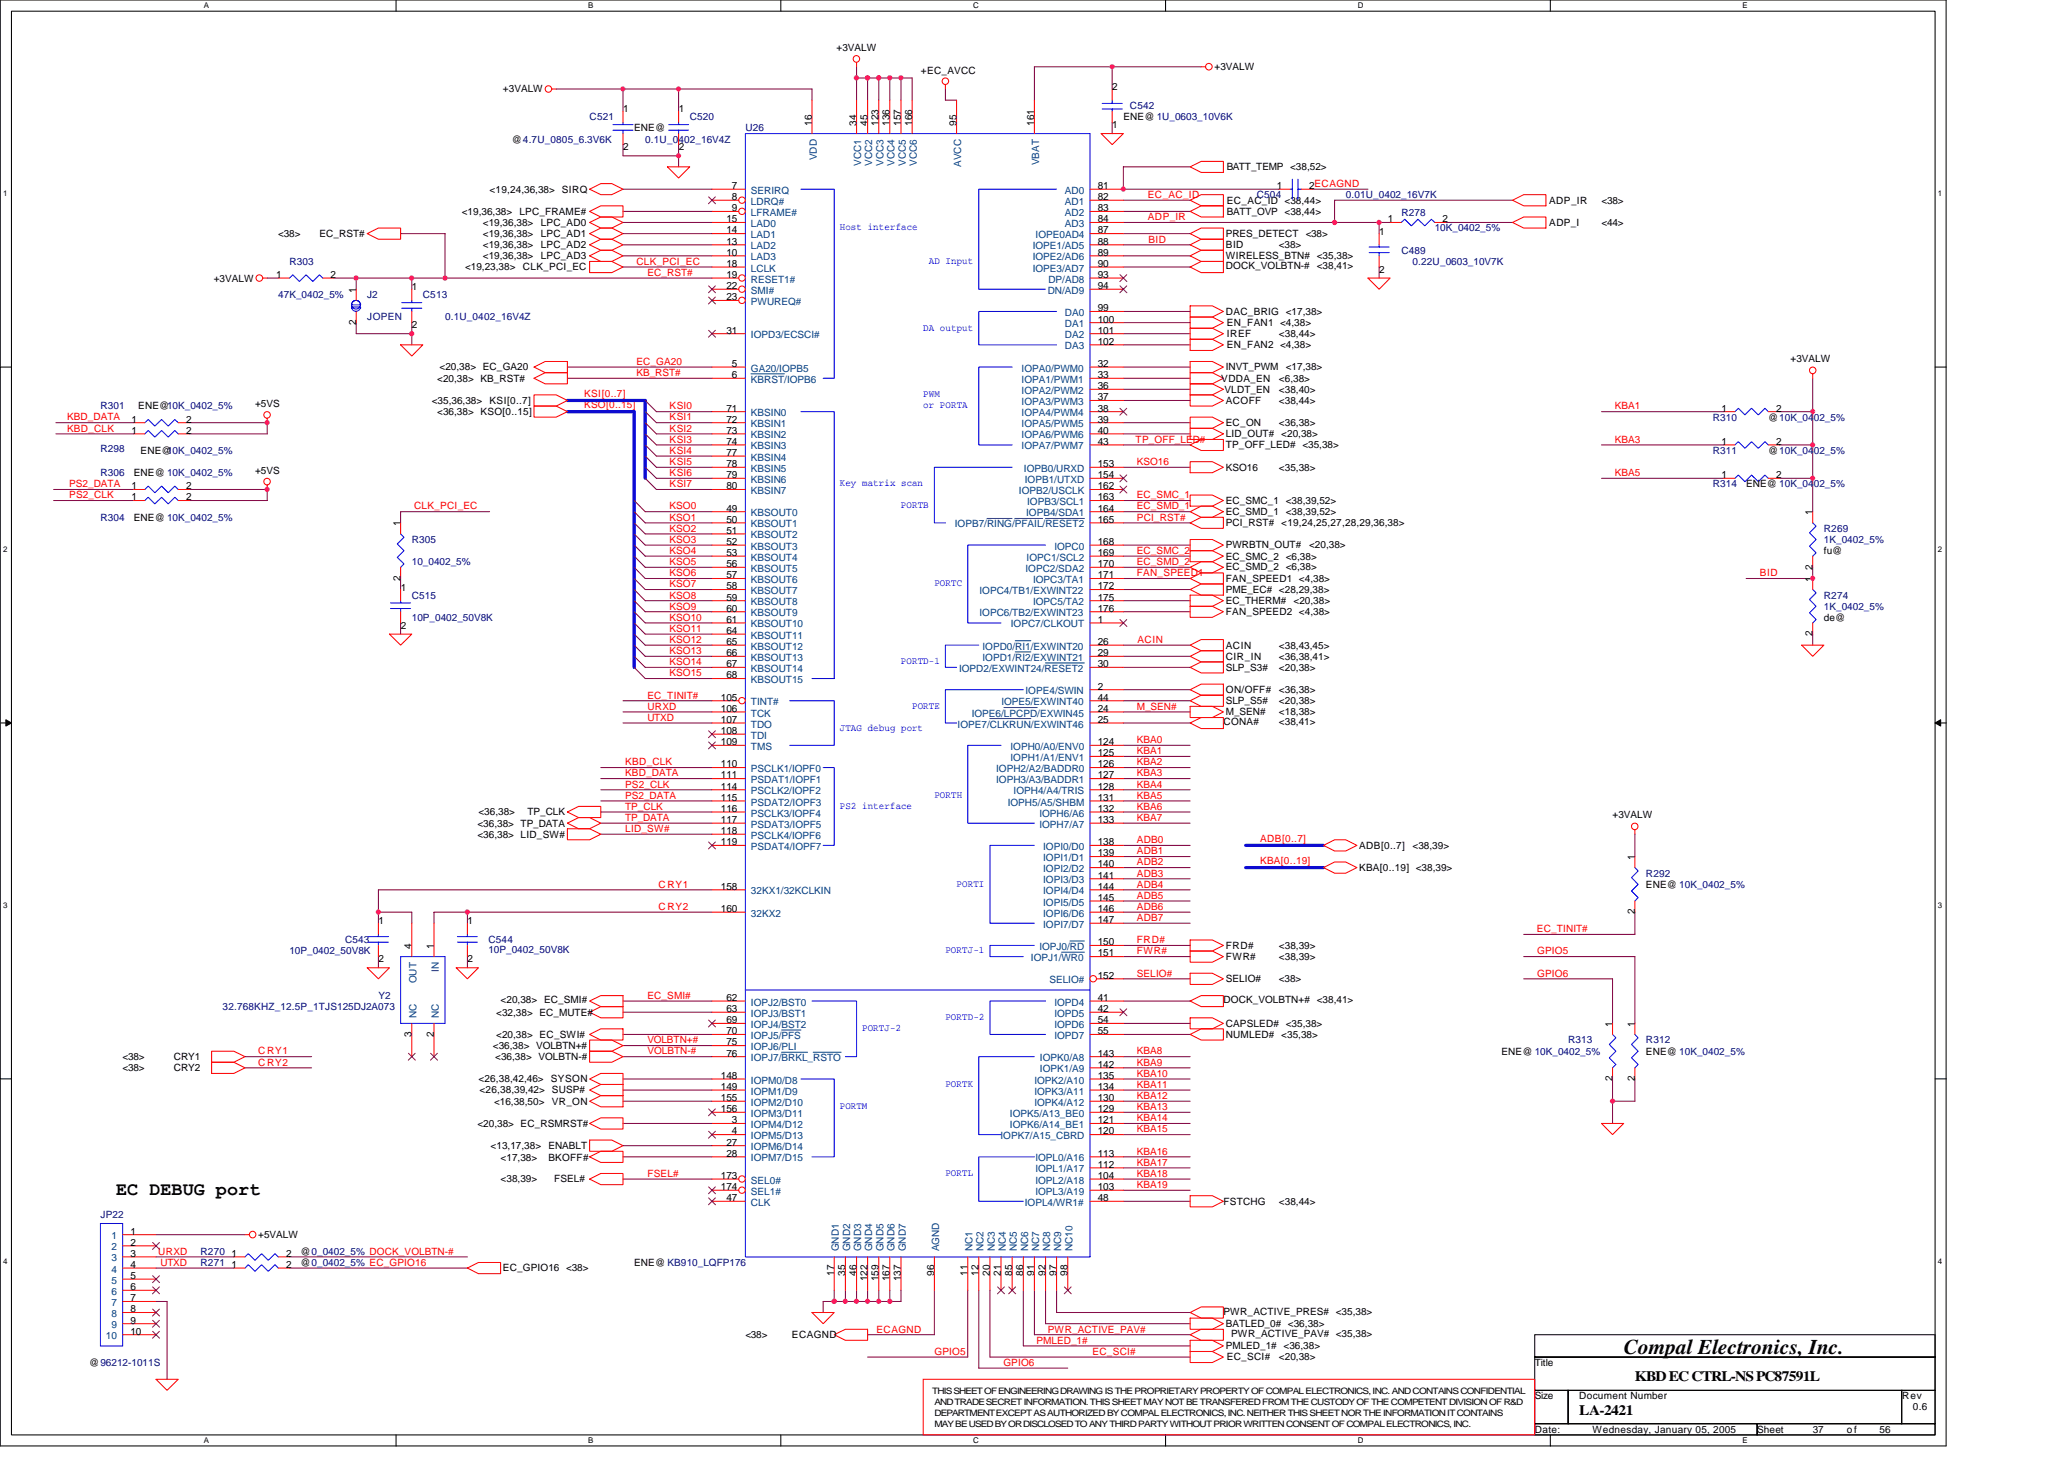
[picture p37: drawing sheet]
<svg xmlns="http://www.w3.org/2000/svg" width="297mm" height="210mm" viewBox="0 0 297 210" stroke-linecap="round" stroke-linejoin="round" font-family="sans-serif">
<defs><g id="words">
<text font-size="3" x="233.7" y="194.8">Compal Electronics, Inc.</text>
<text font-size="2.7" x="16.7" y="171.9">EC DEBUG port</text>
<g font-size="2.1">
<text x="227.3" y="203.5">LA-2421</text>
<text x="235.3" y="198.7">KBD EC CTRL-NS PC87591L</text>
</g>
<g font-size="1.4">
<text x="120.4" y="7.4">+3VALW</text>
<text x="132.5" y="10.6">+EC_AVCC</text>
<text x="174.8" y="10.1">+3VALW</text>
<text x="72.4" y="13.3">+3VALW</text>
<text x="89.7" y="16.2">1</text>
<text x="97.7" y="16.2">1</text>
<text x="160.1" y="13">2</text>
<text x="161.7" y="17.3">ENE@ 1U_0603_10V6K</text>
<text x="73.7" y="20.5">@4.7U_0805_6.3V6K</text>
<text x="89.7" y="21.6">2</text>
<text x="91.3" y="18.9">ENE@</text>
<text x="97.7" y="21.6">2</text>
<text x="116.8" y="18.1" transform="rotate(-90 116.8 18.1)">16</text>
<text x="123.3" y="18.1" transform="rotate(-90 123.3 18.1)">34</text>
<text x="124.8" y="18.1" transform="rotate(-90 124.8 18.1)">45</text>
<text x="126.4" y="18.1" transform="rotate(-90 126.4 18.1)">123</text>
<text x="128" y="18.1" transform="rotate(-90 128 18.1)">136</text>
<text x="129.6" y="18.1" transform="rotate(-90 129.6 18.1)">157</text>
<text x="131.3" y="18.1" transform="rotate(-90 131.3 18.1)">166</text>
<text x="137.6" y="18.1" transform="rotate(-90 137.6 18.1)">95</text>
<text x="148.8" y="18.1" transform="rotate(-90 148.8 18.1)">161</text>
<text x="160.1" y="18.4">1</text>
<text x="70.5" y="27.7">&lt;19,24,36,38&gt; SIRQ</text>
<text x="105.3" y="27.2">7</text>
<text x="105.3" y="28.8">8</text>
<text x="158" y="27.2">81</text>
<text x="158" y="28.8">82</text>
<text x="176.5" y="29.3">EC_AC_ID &lt;38,44&gt;</text>
<text x="176.5" y="24.5">BATT_TEMP &lt;38,52&gt;</text>
<text x="183.7" y="27.2">1</text>
<text x="188.4" y="27.2">2ECAGND</text>
<text x="222.9" y="29.3">ADP_IR</text>
<text x="230.5" y="29.3">&lt;38&gt;</text>
<text x="40" y="34.1">&lt;38&gt;</text>
<text x="46" y="34.1">EC_RST#</text>
<text x="66.5" y="30.9">&lt;19,36,38&gt;</text>
<text x="69.5" y="34.1">&lt;19,36,38&gt;</text>
<text x="69.5" y="35.7">&lt;19,36,38&gt;</text>
<text x="69.5" y="32.5">&lt;19,36,38&gt;</text>
<text x="74.8" y="30.9">LPC_FRAME#</text>
<text x="77.8" y="34.1">LPC_AD1</text>
<text x="77.8" y="35.7">LPC_AD2</text>
<text x="77.8" y="32.5">LPC_AD0</text>
<text x="104.5" y="32">15</text>
<text x="104.5" y="33.6">14</text>
<text x="104.5" y="35.2">13</text>
<text x="105.3" y="30.4">9</text>
<text x="158" y="35.2">88</text>
<text x="158" y="30.4">83</text>
<text x="158" y="32">84</text>
<text x="158" y="33.6">87</text>
<text x="176.4" y="35.7">BID</text>
<text x="176.4" y="34.1">PRES_DETECT</text>
<text x="176.5" y="30.9">BATT_OVP &lt;38,44&gt;</text>
<text x="184.1" y="35.7">&lt;38&gt;</text>
<text x="187.9" y="34.1">&lt;38&gt;</text>
<text x="198.5" y="33.8">1</text>
<text x="199.7" y="32">1</text>
<text x="207.6" y="32">2</text>
<text x="222.9" y="32.5">ADP_I</text>
<text x="230.5" y="32.5">&lt;44&gt;</text>
<text x="30.8" y="40.5">+3VALW</text>
<text x="39.7" y="40">1</text>
<text x="47.6" y="40">2</text>
<text x="59.3" y="41.8">1</text>
<text x="66.9" y="38.9">&lt;19,23,38&gt;</text>
<text x="69.5" y="37.3">&lt;19,36,38&gt;</text>
<text x="75.3" y="38.9">CLK_PCI_EC</text>
<text x="77.8" y="37.3">LPC_AD3</text>
<text x="104.5" y="36.8">10</text>
<text x="104.5" y="40">19</text>
<text x="104.5" y="38.4">18</text>
<text x="104.5" y="41.6">22</text>
<text x="158" y="36.8">89</text>
<text x="158" y="38.4">90</text>
<text x="158" y="40">93</text>
<text x="158" y="41.6">94</text>
<text x="176.4" y="37.3">WIRELESS_BTN# &lt;35,38&gt;</text>
<text x="176.4" y="38.7">DOCK_VOLBTN-# &lt;38,41&gt;</text>
<text x="198.5" y="39.2">2</text>
<text x="51.2" y="46.7" transform="rotate(-90 51.2 46.7)">2</text>
<text x="51.2" y="42.1" transform="rotate(-90 51.2 42.1)">1</text>
<text x="59.3" y="47.2">2</text>
<text x="104.5" y="48">31</text>
<text x="104.5" y="43.2">23</text>
<text x="158" y="44.8">99</text>
<text x="158" y="46.4">100</text>
<text x="158" y="48">101</text>
<text x="176.4" y="45.3">DAC_BRIG &lt;17,38&gt;</text>
<text x="176.6" y="46.9">EN_FAN1 &lt;4,38&gt;</text>
<text x="63.3" y="53.3">&lt;20,38&gt; EC_GA20</text>
<text x="105.3" y="52.8">5</text>
<text x="158" y="49.6">102</text>
<text x="158" y="52.8">32</text>
<text x="176.4" y="53.3">INVT_PWM</text>
<text x="176.5" y="48.5">IREF</text>
<text x="176.6" y="50.1">EN_FAN2 &lt;4,38&gt;</text>
<text x="184.1" y="48.5">&lt;38,44&gt;</text>
<text x="185" y="53.3">&lt;17,38&gt;</text>
<text x="257.7" y="52">+3VALW</text>
<text x="19.9" y="58.9">ENE@10K_0402_5%</text>
<text x="36.7" y="58.6">+5VS</text>
<text x="62.1" y="58.1">&lt;35,36,38&gt;</text>
<text x="62.9" y="59.7">&lt;36,38&gt; KSO[0..15]</text>
<text x="62.9" y="54.9">&lt;20,38&gt; KB_RST#</text>
<text x="70.5" y="58.1">KSI[0..7]</text>
<text x="104.5" y="59.2">71</text>
<text x="105.3" y="54.4">6</text>
<text x="158" y="54.4">33</text>
<text x="158" y="56">36</text>
<text x="158" y="57.6">37</text>
<text x="158" y="59.2">38</text>
<text x="175.7" y="54.9">VDDA_EN</text>
<text x="176.2" y="56.5">VLDT_EN</text>
<text x="176.4" y="58.1">ACOFF</text>
<text x="184.1" y="54.9">&lt;6,38&gt;</text>
<text x="184.1" y="56.5">&lt;38,40&gt;</text>
<text x="184.1" y="58.1">&lt;38,44&gt;</text>
<text x="247.8" y="59.2">1</text>
<text x="255.6" y="59.2">2</text>
<text x="18.9" y="60.8">1</text>
<text x="18.9" y="62.4">1</text>
<text x="20.2" y="65.3">ENE@</text>
<text x="26.8" y="60.8">2</text>
<text x="26.8" y="62.4">2</text>
<text x="104.5" y="60.8">72</text>
<text x="104.5" y="62.4">73</text>
<text x="104.5" y="64">74</text>
<text x="104.5" y="65.6">77</text>
<text x="158" y="60.8">39</text>
<text x="158" y="62.4">40</text>
<text x="158" y="64">43</text>
<text x="176.4" y="64.5">TP_OFF_LED# &lt;35,38&gt;</text>
<text x="176.4" y="61.3">EC_ON</text>
<text x="176.4" y="62.9">LID_OUT#</text>
<text x="184.1" y="61.3">&lt;36,38&gt;</text>
<text x="184.4" y="62.9">&lt;20,38&gt;</text>
<text x="247.8" y="64">1</text>
<text x="254.5" y="60.5">@10K_0402_5%</text>
<text x="254.5" y="65.3">@10K_0402_5%</text>
<text x="255.6" y="64">2</text>
<text x="18.9" y="72">1</text>
<text x="18.9" y="70.4">1</text>
<text x="19.3" y="68.5">ENE@ 10K_0402_5%</text>
<text x="26.8" y="72">2</text>
<text x="26.8" y="70.4">2</text>
<text x="36.7" y="68.2">+5VS</text>
<text x="104.5" y="67.2">78</text>
<text x="104.5" y="68.8">79</text>
<text x="104.5" y="70.4">80</text>
<text x="158" y="68.8">154</text>
<text x="158" y="67.2">153</text>
<text x="158" y="72">163</text>
<text x="158" y="70.4">162</text>
<text x="176.4" y="67.7">KSO16</text>
<text x="184.1" y="67.7">&lt;35,38&gt;</text>
<text x="247.8" y="68.8">1</text>
<text x="251.3" y="70.1">ENE@ 10K_0402_5%</text>
<text x="255.6" y="68.8">2</text>
<text x="19.3" y="74.9">ENE@ 10K_0402_5%</text>
<text x="57.6" y="75.7" transform="rotate(-90 57.6 75.7)">1</text>
<text x="104.5" y="73.6">49</text>
<text x="104.5" y="75.2">50</text>
<text x="104.5" y="76.8">51</text>
<text x="158" y="75.2">165</text>
<text x="158" y="73.6">164</text>
<text x="176.4" y="72.5">EC_SMC_1 &lt;38,39,52&gt;</text>
<text x="176.4" y="74.1">EC_SMD_1 &lt;38,39,52&gt;</text>
<text x="176.4" y="75.7">PCI_RST#</text>
<text x="184.4" y="75.7">&lt;19,24,25,27,28,29,36,38&gt;</text>
<text x="260.9" y="74.1" transform="rotate(-90 260.9 74.1)">1</text>
<text x="57.6" y="83.5" transform="rotate(-90 57.6 83.5)">2</text>
<text x="104.5" y="78.4">52</text>
<text x="104.5" y="80">53</text>
<text x="104.5" y="81.6">56</text>
<text x="104.5" y="83.2">57</text>
<text x="158" y="78.4">168</text>
<text x="158" y="80">169</text>
<text x="158" y="81.6">170</text>
<text x="158" y="83.2">171</text>
<text x="176.4" y="78.9">PWRBTN_OUT#</text>
<text x="176.4" y="83.7">FAN_SPEED1 &lt;4,38&gt;</text>
<text x="176.4" y="82">EC_SMD_2 &lt;6,38&gt;</text>
<text x="176.4" y="80.5">EC_SMC_2 &lt;6,38&gt;</text>
<text x="188.4" y="78.9">&lt;20,38&gt;</text>
<text x="260.9" y="83.7" transform="rotate(-90 260.9 83.7)">1</text>
<text x="260.9" y="81.9" transform="rotate(-90 260.9 81.9)">2</text>
<text x="262.5" y="79.7">fu@</text>
<text x="57.7" y="85">1</text>
<text x="104.5" y="84.8">58</text>
<text x="104.5" y="86.4">59</text>
<text x="104.5" y="88">60</text>
<text x="104.5" y="89.6">61</text>
<text x="158" y="86.4">175</text>
<text x="158" y="84.8">172</text>
<text x="158" y="88">176</text>
<text x="158" y="89.6">1</text>
<text x="176.4" y="85.3">PME_EC# &lt;28,29,38&gt;</text>
<text x="176.4" y="86.9">EC_THERM#</text>
<text x="176.4" y="88.5">FAN_SPEED2 &lt;4,38&gt;</text>
<text x="186.2" y="86.9">&lt;20,38&gt;</text>
<text x="262.5" y="89.3">de@</text>
<text x="57.7" y="90.4">2</text>
<text x="104.5" y="91.2">64</text>
<text x="104.5" y="92.8">65</text>
<text x="104.5" y="94.4">66</text>
<text x="104.5" y="96">67</text>
<text x="158" y="92.8">26</text>
<text x="158" y="94.4">29</text>
<text x="158" y="96">30</text>
<text x="176.4" y="93.3">ACIN</text>
<text x="176.4" y="94.9">CIR_IN</text>
<text x="184.1" y="94.9">&lt;36,38,41&gt;</text>
<text x="184.1" y="93.3">&lt;38,43,45&gt;</text>
<text x="260.9" y="91.5" transform="rotate(-90 260.9 91.5)">2</text>
<text x="103.7" y="100.8">105</text>
<text x="104.5" y="97.6">68</text>
<text x="158" y="99.2">2</text>
<text x="158" y="100.8">44</text>
<text x="176.4" y="99.7">ON/OFF#</text>
<text x="176.4" y="101.3">SLP_S5#</text>
<text x="176.4" y="96.5">SLP_S3#</text>
<text x="184.1" y="101.3">&lt;20,38&gt;</text>
<text x="184.1" y="96.5">&lt;20,38&gt;</text>
<text x="184.1" y="99.7">&lt;36,38&gt;</text>
<text x="103.7" y="102.4">106</text>
<text x="103.7" y="105.6">108</text>
<text x="103.7" y="104">107</text>
<text x="103.7" y="107.2">109</text>
<text x="158" y="102.4">24</text>
<text x="158" y="104">25</text>
<text x="158" y="107.2">124</text>
<text x="176.1" y="104.4">CONA#</text>
<text x="176.4" y="102.9">M_SEN#</text>
<text x="184.1" y="102.9">&lt;18,38&gt;</text>
<text x="184.1" y="104.4">&lt;38,41&gt;</text>
<text x="103.7" y="110.4">110</text>
<text x="103.7" y="112">111</text>
<text x="103.7" y="113.6">114</text>
<text x="158" y="108.8">125</text>
<text x="158" y="113.6">128</text>
<text x="158" y="110.4">126</text>
<text x="158" y="112">127</text>
<text x="68.7" y="118.9">&lt;36,38&gt; TP_DATA</text>
<text x="68.9" y="117.3">&lt;36,38&gt;</text>
<text x="75.9" y="117.3">TP_CLK</text>
<text x="103.7" y="115.2">115</text>
<text x="103.7" y="116.8">116</text>
<text x="103.7" y="118.4">117</text>
<text x="103.7" y="120">118</text>
<text x="158" y="116.8">132</text>
<text x="158" y="118.4">133</text>
<text x="158" y="115.2">131</text>
<text x="232.1" y="117.6">+3VALW</text>
<text x="68.7" y="120.5">&lt;36,38&gt; LID_SW#</text>
<text x="103.7" y="121.6">119</text>
<text x="158" y="121.6">138</text>
<text x="158" y="123.2">139</text>
<text x="158" y="124.8">140</text>
<text x="195.6" y="122.1">ADB[0..7]</text>
<text x="195.6" y="125.3">KBA[0..19] &lt;38,39&gt;</text>
<text x="203.3" y="122.1">&lt;38,39&gt;</text>
<text x="235.3" y="123.7" transform="rotate(-90 235.3 123.7)">1</text>
<text x="103.7" y="128">158</text>
<text x="103.7" y="131.2">160</text>
<text x="158" y="126.4">141</text>
<text x="158" y="128">144</text>
<text x="158" y="129.6">145</text>
<text x="158" y="131.2">146</text>
<text x="235.3" y="131.6" transform="rotate(-90 235.3 131.6)">2</text>
<text x="236.9" y="127.7">ENE@ 10K_0402_5%</text>
<text x="54.5" y="133">1</text>
<text x="59.2" y="136.5" transform="rotate(-90 59.2 136.5)">4</text>
<text x="62.4" y="136.5" transform="rotate(-90 62.4 136.5)">1</text>
<text x="67.3" y="133">1</text>
<text x="158" y="136">150</text>
<text x="158" y="137.6">151</text>
<text x="158" y="132.8">147</text>
<text x="176.4" y="136.5">FRD#</text>
<text x="184.1" y="136.5">&lt;38,39&gt;</text>
<text x="54.5" y="138.4">2</text>
<text x="67.3" y="138.4">2</text>
<text x="104.5" y="144">62</text>
<text x="158" y="144">41</text>
<text x="158" y="140.8">152</text>
<text x="176.4" y="138.1">FWR#</text>
<text x="176.4" y="141.3">SELIO#</text>
<text x="184.1" y="138.1">&lt;38,39&gt;</text>
<text x="184.1" y="141.3">&lt;38&gt;</text>
<text x="59.2" y="149.2" transform="rotate(-90 59.2 149.2)">3</text>
<text x="62.4" y="149.2" transform="rotate(-90 62.4 149.2)">2</text>
<text x="71.4" y="149.3">&lt;20,38&gt; EC_SWI#</text>
<text x="71.4" y="146.1">&lt;32,38&gt; EC_MUTE#</text>
<text x="72" y="144.4">&lt;20,38&gt; EC_SMI#</text>
<text x="104.5" y="145.6">63</text>
<text x="104.5" y="147.2">69</text>
<text x="104.5" y="148.8">70</text>
<text x="158" y="145.6">42</text>
<text x="158" y="147.2">54</text>
<text x="158" y="148.8">55</text>
<text x="176.1" y="144.4">DOCK_VOLBTN+# &lt;38,41&gt;</text>
<text x="176.4" y="147.7">CAPSLED# &lt;35,38&gt;</text>
<text x="176.4" y="149.3">NUMLED# &lt;35,38&gt;</text>
<text x="232" y="147.7" transform="rotate(-90 232 147.7)">1</text>
<text x="235.3" y="147.7" transform="rotate(-90 235.3 147.7)">1</text>
<text x="17.6" y="152.5">&lt;38&gt;</text>
<text x="17.6" y="154.1">&lt;38&gt;</text>
<text x="25" y="152.5">CRY1</text>
<text x="25" y="154.1">CRY2</text>
<text x="68.9" y="155.7">&lt;26,38,42,46&gt;</text>
<text x="70.9" y="150.9">&lt;36,38&gt; VOLBTN+#</text>
<text x="71.3" y="152.5">&lt;36,38&gt; VOLBTN-#</text>
<text x="79.3" y="155.7">SYSON</text>
<text x="103.7" y="155.2">148</text>
<text x="104.5" y="150.4">75</text>
<text x="104.5" y="152">76</text>
<text x="158" y="152">143</text>
<text x="158" y="153.6">142</text>
<text x="158" y="155.2">135</text>
<text x="216.1" y="151.7">ENE@ 10K_0402_5%</text>
<text x="232" y="155.6" transform="rotate(-90 232 155.6)">2</text>
<text x="235.3" y="155.6" transform="rotate(-90 235.3 155.6)">2</text>
<text x="236.9" y="151.7">ENE@ 10K_0402_5%</text>
<text x="69" y="157.3">&lt;26,38,39,42&gt; SUSP#</text>
<text x="71.1" y="158.9">&lt;16,38,50&gt;</text>
<text x="79.4" y="158.9">VR_ON</text>
<text x="103.7" y="156.8">149</text>
<text x="103.7" y="158.4">155</text>
<text x="103.7" y="160">156</text>
<text x="105.3" y="161.6">3</text>
<text x="158" y="156.8">134</text>
<text x="158" y="158.4">130</text>
<text x="158" y="160">129</text>
<text x="158" y="161.6">121</text>
<text x="68.7" y="162.1">&lt;20,38&gt; EC_RSMRST#</text>
<text x="70.6" y="165.3">&lt;13,17,38&gt;</text>
<text x="72" y="167.1">&lt;17,38&gt;</text>
<text x="78.9" y="165.3">ENABLT</text>
<text x="78.9" y="167.1">BKOFF#</text>
<text x="104.5" y="164.8">27</text>
<text x="104.5" y="166.4">28</text>
<text x="105.3" y="163.2">4</text>
<text x="158" y="166.4">113</text>
<text x="158" y="168">112</text>
<text x="158" y="163.2">120</text>
<text x="72" y="170.1">&lt;38,39&gt;</text>
<text x="79.7" y="170.1">FSEL#</text>
<text x="103.7" y="169.6">173</text>
<text x="103.7" y="171.2">174</text>
<text x="104.5" y="172.8">47</text>
<text x="158" y="172.8">48</text>
<text x="158" y="169.6">104</text>
<text x="158" y="171.2">103</text>
<text x="176.1" y="173.3">FSTCHG</text>
<text x="184.1" y="173.3">&lt;38,44&gt;</text>
<text x="18.8" y="177.6">1</text>
<text x="18.8" y="179.2">2</text>
<text x="37.2" y="178.1">+5VALW</text>
<text x="18.8" y="180.8">3</text>
<text x="18.8" y="182.4">4</text>
<text x="18.8" y="184">5</text>
<text x="18.8" y="185.6">6</text>
<text x="33.3" y="182.4">1</text>
<text x="33.3" y="180.8">1</text>
<text x="41.2" y="182.4">2</text>
<text x="41.2" y="180.8">2</text>
<text x="43.3" y="182.1">@0_0402_5% EC_GPIO16</text>
<text x="43.3" y="180.5">@0_0402_5% DOCK_VOLBTN-#</text>
<text x="72.4" y="182.9">EC_GPIO16 &lt;38&gt;</text>
<text x="91.3" y="182.1">ENE@ KB910_LQFP176</text>
<text x="120" y="183.6" transform="rotate(-90 120 183.6)">17</text>
<text x="121.6" y="183.6" transform="rotate(-90 121.6 183.6)">35</text>
<text x="123.3" y="183.6" transform="rotate(-90 123.3 183.6)">46</text>
<text x="124.8" y="184.4" transform="rotate(-90 124.8 184.4)">122</text>
<text x="126.4" y="184.4" transform="rotate(-90 126.4 184.4)">159</text>
<text x="128" y="184.4" transform="rotate(-90 128 184.4)">167</text>
<text x="129.6" y="184.4" transform="rotate(-90 129.6 184.4)">137</text>
<text x="134.4" y="183.6" transform="rotate(-90 134.4 183.6)">96</text>
<text x="139.3" y="183.6" transform="rotate(-90 139.3 183.6)">11</text>
<text x="140.8" y="183.6" transform="rotate(-90 140.8 183.6)">12</text>
<text x="142.4" y="183.6" transform="rotate(-90 142.4 183.6)">20</text>
<text x="144" y="183.6" transform="rotate(-90 144 183.6)">21</text>
<text x="145.6" y="183.6" transform="rotate(-90 145.6 183.6)">85</text>
<text x="147.3" y="183.6" transform="rotate(-90 147.3 183.6)">86</text>
<text x="148.8" y="183.6" transform="rotate(-90 148.8 183.6)">91</text>
<text x="150.4" y="183.6" transform="rotate(-90 150.4 183.6)">92</text>
<text x="152" y="183.6" transform="rotate(-90 152 183.6)">97</text>
<text x="153.6" y="183.6" transform="rotate(-90 153.6 183.6)">98</text>
<text x="18.8" y="187.2">7</text>
<text x="18.8" y="188.8">8</text>
<text x="18.8" y="190.4">9</text>
<text x="176.1" y="189.2">PWR_ACTIVE_PRES# &lt;35,38&gt;</text>
<text x="176.4" y="190.9">BATLED_0# &lt;36,38&gt;</text>
<text x="12.8" y="196.5">@96212-1011S</text>
<text x="18.8" y="192">10</text>
<text x="107.3" y="192.5">&lt;38&gt;</text>
<text x="114" y="192.5">ECAGND</text>
<text x="176.4" y="194.1">PMLED_1# &lt;36,38&gt;</text>
<text x="176.6" y="195.7">EC_SCI#</text>
<text x="177.2" y="192.4">PWR_ACTIVE_PAV# &lt;35,38&gt;</text>
<text x="184.1" y="195.7">&lt;20,38&gt;</text>
<text x="220.9" y="196.5">Title</text>
<text x="220.9" y="201.3">Size</text>
<text x="227.3" y="201.3">Document Number</text>
<text x="273.7" y="201.3">Rev</text>
<text x="275.3" y="202.9">0.6</text>
<text x="220.9" y="206.1">Date:</text>
<text x="229.2" y="206.1">Wednesday, January 05, 2005</text>
<text x="252.9" y="206.1">Sheet</text>
<text x="260.9" y="206.1">37</text>
<text x="265.8" y="206.1">of</text>
<text x="270.5" y="206.1">56</text>
</g>
<g font-size="1.4" fill="#000080">
<text x="84.9" y="17.3">C521</text>
<text x="99.3" y="17.3">C520</text>
<text x="162.6" y="15.7">C542</text>
<text x="92.9" y="20.5">0.1U_0402_16V4Z</text>
<text x="107.3" y="18.9">U26</text>
<text x="180.9" y="28.5">C504</text>
<text x="193.7" y="28.5">0.01U_0402_16V7K</text>
<text x="201.7" y="31.1">R278</text>
<text x="206.5" y="33.3">10K_0402_5%</text>
<text x="41.7" y="38.1">R303</text>
<text x="201.7" y="36.5">C489</text>
<text x="203.3" y="38.1">0.22U_0603_10V7K</text>
<text x="40" y="42.9">47K_0402_5%</text>
<text x="52.8" y="42.9">J2</text>
<text x="52.8" y="46.1">JOPEN</text>
<text x="60.9" y="42.9">C513</text>
<text x="64" y="46.1">0.1U_0402_16V4Z</text>
<text x="14.5" y="58.9">R301</text>
<text x="14.5" y="65">R298</text>
<text x="24" y="65.3">10K_0402_5%</text>
<text x="246.5" y="60.5">R310</text>
<text x="246.5" y="65.3">R311</text>
<text x="14.5" y="68.5">R306</text>
<text x="246.5" y="70.1">R314</text>
<text x="14.5" y="74.9">R304</text>
<text x="262.5" y="76.5">R269</text>
<text x="59.3" y="78.1">R305</text>
<text x="59.3" y="81.3">10_0402_5%</text>
<text x="262.5" y="78.1">1K_0402_5%</text>
<text x="59.3" y="86.1">C515</text>
<text x="59.3" y="89.3">10P_0402_50V8K</text>
<text x="262.5" y="86.1">R274</text>
<text x="262.5" y="87.7">1K_0402_5%</text>
<text x="236.9" y="126.1">R292</text>
<text x="41.7" y="137.3">10P_0402_50V8K</text>
<text x="49.7" y="135.7">C543</text>
<text x="70.3" y="135.7">C544</text>
<text x="70.3" y="137.2">10P_0402_50V8K</text>
<text x="54.5" y="143.7">Y2</text>
<text x="32" y="145.3">32.768KHZ_12.5P_1TJS125DJ2A073</text>
<text x="225.7" y="150.1">R313</text>
<text x="236.9" y="150.1">R312</text>
<text x="14.5" y="175.2">JP22</text>
<text x="28.8" y="182.1">R271</text>
<text x="28.8" y="180.5">R270</text>
</g>
<g font-size="1.4" fill="#004080">
<text x="117.5" y="23.1" transform="rotate(-90 117.5 23.1)">VDD</text>
<text x="123.9" y="23.9" transform="rotate(-90 123.9 23.9)">VCC1</text>
<text x="125.5" y="23.9" transform="rotate(-90 125.5 23.9)">VCC2</text>
<text x="127.1" y="23.9" transform="rotate(-90 127.1 23.9)">VCC3</text>
<text x="128.7" y="23.9" transform="rotate(-90 128.7 23.9)">VCC4</text>
<text x="130.3" y="23.9" transform="rotate(-90 130.3 23.9)">VCC5</text>
<text x="131.9" y="23.9" transform="rotate(-90 131.9 23.9)">VCC6</text>
<text x="149.5" y="23.8" transform="rotate(-90 149.5 23.8)">VBAT</text>
<text x="108.1" y="27.9">SERIRQ</text>
<text x="108.1" y="29.5">LDRQ#</text>
<text x="138.3" y="24" transform="rotate(-90 138.3 24)">AVCC</text>
<text x="153.3" y="27.9">AD0</text>
<text x="153.3" y="29.5">AD1</text>
<text x="108.1" y="32.7">LAD0</text>
<text x="108.1" y="34.3">LAD1</text>
<text x="108.1" y="35.9">LAD2</text>
<text x="108.1" y="31.1">LFRAME#</text>
<text x="148.6" y="35.9">IOPE1/AD5</text>
<text x="149" y="34.3">IOPE0AD4</text>
<text x="153.3" y="31.1">AD2</text>
<text x="153.3" y="32.7">AD3</text>
<text x="108.1" y="37.5">LAD3</text>
<text x="108.1" y="40.7">RESET1#</text>
<text x="108.1" y="39.1">LCLK</text>
<text x="148.6" y="37.5">IOPE2/AD6</text>
<text x="148.6" y="39.1">IOPE3/AD7</text>
<text x="150.9" y="40.7">DP/AD8</text>
<text x="108.1" y="42.3">SMI#</text>
<text x="108.1" y="43.9">PWUREQ#</text>
<text x="150.8" y="42.3">DN/AD9</text>
<text x="153.3" y="45.5">DA0</text>
<text x="153.3" y="47.1">DA1</text>
<text x="108.1" y="53.5">GA20/IOPB5</text>
<text x="108.1" y="48.7">IOPD3/ECSCI#</text>
<text x="147" y="53.5">IOPA0/PWM0</text>
<text x="153.3" y="48.7">DA2</text>
<text x="153.3" y="50.3">DA3</text>
<text x="108.1" y="55.1">KBRST/IOPB6</text>
<text x="108.1" y="59.9">KBSIN0</text>
<text x="147" y="55.1">IOPA1/PWM1</text>
<text x="147" y="56.7">IOPA2/PWM2</text>
<text x="147" y="58.3">IOPA3/PWM3</text>
<text x="147" y="59.9">IOPA4/PWM4</text>
<text x="108.1" y="61.5">KBSIN1</text>
<text x="108.1" y="63.1">KBSIN2</text>
<text x="108.1" y="64.7">KBSIN3</text>
<text x="147" y="61.5">IOPA5/PWM5</text>
<text x="147" y="63.1">IOPA6/PWM6</text>
<text x="147" y="64.7">IOPA7/PWM7</text>
<text x="108.1" y="66.3">KBSIN4</text>
<text x="108.1" y="67.9">KBSIN5</text>
<text x="108.1" y="69.5">KBSIN6</text>
<text x="108.1" y="71.1">KBSIN7</text>
<text x="146.6" y="71.1">IOPB2/USCLK</text>
<text x="147.4" y="67.9">IOPB0/URXD</text>
<text x="147.5" y="69.5">IOPB1/UTXD</text>
<text x="108.1" y="74.3">KBSOUT0</text>
<text x="108.1" y="75.9">KBSOUT1</text>
<text x="108.1" y="77.5">KBSOUT2</text>
<text x="137.4" y="75.9">IOPB7/RING/PFAIL/RESET2</text>
<text x="147.7" y="74.3">IOPB4/SDA1</text>
<text x="147.8" y="72.7">IOPB3/SCL1</text>
<text x="108.1" y="79.1">KBSOUT3</text>
<text x="108.1" y="80.7">KBSOUT4</text>
<text x="108.1" y="82.3">KBSOUT5</text>
<text x="108.1" y="83.9">KBSOUT6</text>
<text x="147.6" y="82.3">IOPC2/SDA2</text>
<text x="147.7" y="80.7">IOPC1/SCL2</text>
<text x="148.7" y="83.9">IOPC3/TA1</text>
<text x="151.7" y="79.1">IOPC0</text>
<text x="108.1" y="85.5">KBSOUT7</text>
<text x="108.1" y="87.1">KBSOUT8</text>
<text x="108.1" y="88.7">KBSOUT9</text>
<text x="141" y="85.5">IOPC4/TB1/EXWINT22</text>
<text x="141" y="88.7">IOPC6/TB2/EXWINT23</text>
<text x="148.7" y="87.1">IOPC5/TA2</text>
<text x="108.1" y="90.3">KBSOUT10</text>
<text x="108.1" y="91.9">KBSOUT11</text>
<text x="108.1" y="93.5">KBSOUT12</text>
<text x="108.1" y="95.1">KBSOUT13</text>
<text x="141.4" y="93.5">IOPD0/RI1/EXWINT20</text>
<text x="141.4" y="95.1">IOPD1/RI2/EXWINT21</text>
<text x="145.5" y="90.3">IOPC7/CLKOUT</text>
<text x="108.1" y="96.7">KBSOUT14</text>
<text x="108.1" y="98.3">KBSOUT15</text>
<text x="108.1" y="101.5">TINT#</text>
<text x="138" y="96.7">IOPD2/EXWINT24/RESET2</text>
<text x="144.1" y="101.5">IOPE5/EXWINT40</text>
<text x="147.6" y="99.9">IOPE4/SWIN</text>
<text x="108.1" y="103.1">TCK</text>
<text x="108.1" y="106.3">TDI</text>
<text x="108.1" y="104.7">TDO</text>
<text x="108.1" y="107.9">TMS</text>
<text x="137.8" y="104.7">IOPE7/CLKRUN/EXWINT46</text>
<text x="139.8" y="103.1">IOPE6/LPCPD/EXWIN45</text>
<text x="145.4" y="107.9">IOPH0/A0/ENV0</text>
<text x="108.1" y="111.1">PSCLK1/IOPF0</text>
<text x="108.1" y="112.7">PSDAT1/IOPF1</text>
<text x="143.4" y="111.1">IOPH2/A2/BADDR0</text>
<text x="143.4" y="112.7">IOPH3/A3/BADDR1</text>
<text x="145.4" y="109.5">IOPH1/A1/ENV1</text>
<text x="108.1" y="114.3">PSCLK2/IOPF2</text>
<text x="108.1" y="115.9">PSDAT2/IOPF3</text>
<text x="108.1" y="117.5">PSCLK3/IOPF4</text>
<text x="108.1" y="119.1">PSDAT3/IOPF5</text>
<text x="145" y="115.9">IOPH5/A5/SHBM</text>
<text x="145.9" y="114.3">IOPH4/A4/TRIS</text>
<text x="149.6" y="117.5">IOPH6/A6</text>
<text x="149.6" y="119.1">IOPH7/A7</text>
<text x="108.1" y="120.7">PSCLK4/IOPF6</text>
<text x="108.1" y="122.3">PSDAT4/IOPF7</text>
<text x="150.1" y="122.3">IOPI0/D0</text>
<text x="150.1" y="123.9">IOPI1/D1</text>
<text x="150.1" y="125.5">IOPI2/D2</text>
<text x="108.1" y="128.7">32KX1/32KCLKIN</text>
<text x="108.1" y="131.9">32KX2</text>
<text x="150.1" y="127.1">IOPI3/D3</text>
<text x="150.1" y="128.7">IOPI4/D4</text>
<text x="150.1" y="130.3">IOPI5/D5</text>
<text x="150.1" y="131.9">IOPI6/D6</text>
<text x="149.6" y="136.7">IOPJ0/RD</text>
<text x="150.1" y="133.5">IOPI7/D7</text>
<text x="59.9" y="141.5" transform="rotate(-90 59.9 141.5)">OUT</text>
<text x="63.1" y="139.9" transform="rotate(-90 63.1 139.9)">IN</text>
<text x="148.4" y="138.3">IOPJ1/WR0</text>
<text x="151" y="141.5">SELIO#</text>
<text x="59.9" y="146.4" transform="rotate(-90 59.9 146.4)">NC</text>
<text x="63.1" y="146.4" transform="rotate(-90 63.1 146.4)">NC</text>
<text x="108.1" y="144.7">IOPJ2/BST0</text>
<text x="108.1" y="146.3">IOPJ3/BST1</text>
<text x="108.1" y="147.9">IOPJ4/BST2</text>
<text x="108.1" y="149.5">IOPJ5/PFS</text>
<text x="151.7" y="144.7">IOPD4</text>
<text x="151.7" y="146.3">IOPD5</text>
<text x="151.7" y="147.9">IOPD6</text>
<text x="151.7" y="149.5">IOPD7</text>
<text x="108.1" y="151.1">IOPJ6/PLI</text>
<text x="108.1" y="152.7">IOPJ7/BRKL_RSTO</text>
<text x="108.1" y="155.9">IOPM0/D8</text>
<text x="148.9" y="155.9">IOPK2/A10</text>
<text x="149.7" y="152.7">IOPK0/A8</text>
<text x="149.7" y="154.3">IOPK1/A9</text>
<text x="108.1" y="157.5">IOPM1/D9</text>
<text x="108.1" y="159.1">IOPM2/D10</text>
<text x="108.1" y="160.7">IOPM3/D11</text>
<text x="145.3" y="160.7">IOPK5/A13_BE0</text>
<text x="148.9" y="157.5">IOPK3/A11</text>
<text x="148.9" y="159.1">IOPK4/A12</text>
<text x="108.1" y="162.3">IOPM4/D12</text>
<text x="108.1" y="163.9">IOPM5/D13</text>
<text x="108.1" y="165.5">IOPM6/D14</text>
<text x="108.1" y="167.1">IOPM7/D15</text>
<text x="144" y="163.9">IOPK7/A15_CBRD</text>
<text x="145.3" y="162.3">IOPK6/A14_BE1</text>
<text x="149" y="167.1">IOPL0/A16</text>
<text x="108.1" y="170.3">SEL0#</text>
<text x="108.1" y="171.9">SEL1#</text>
<text x="108.1" y="173.5">CLK</text>
<text x="147.5" y="173.5">IOPL4/WR1#</text>
<text x="149" y="168.7">IOPL1/A17</text>
<text x="149" y="170.3">IOPL2/A18</text>
<text x="149" y="171.9">IOPL3/A19</text>
<text x="16" y="178.3">1</text>
<text x="16" y="179.9">2</text>
<text x="16" y="181.5">3</text>
<text x="16" y="183.1">4</text>
<text x="16" y="184.7">5</text>
<text x="120.7" y="180" transform="rotate(-90 120.7 180)">GND1</text>
<text x="122.3" y="180" transform="rotate(-90 122.3 180)">GND2</text>
<text x="123.9" y="180" transform="rotate(-90 123.9 180)">GND3</text>
<text x="125.5" y="180" transform="rotate(-90 125.5 180)">GND4</text>
<text x="127.1" y="180" transform="rotate(-90 127.1 180)">GND5</text>
<text x="128.7" y="180" transform="rotate(-90 128.7 180)">GND6</text>
<text x="130.3" y="180" transform="rotate(-90 130.3 180)">GND7</text>
<text x="135.1" y="180" transform="rotate(-90 135.1 180)">AGND</text>
<text x="140" y="180" transform="rotate(-90 140 180)">NC1</text>
<text x="141.5" y="180" transform="rotate(-90 141.5 180)">NC2</text>
<text x="143.1" y="180" transform="rotate(-90 143.1 180)">NC3</text>
<text x="144.7" y="180" transform="rotate(-90 144.7 180)">NC4</text>
<text x="146.3" y="180" transform="rotate(-90 146.3 180)">NC5</text>
<text x="148" y="180" transform="rotate(-90 148 180)">NC6</text>
<text x="149.5" y="180" transform="rotate(-90 149.5 180)">NC7</text>
<text x="151.1" y="180" transform="rotate(-90 151.1 180)">NC8</text>
<text x="152.7" y="180" transform="rotate(-90 152.7 180)">NC9</text>
<text x="154.3" y="180" transform="rotate(-90 154.3 180)">NC10</text>
<text x="16" y="186.3">6</text>
<text x="16" y="187.9">7</text>
<text x="16" y="189.5">8</text>
<text x="16" y="191.1">9</text>
<text x="15.2" y="192.7">10</text>
</g>
<g font-size="1.4" fill="#f00">
<text x="165.2" y="28.5">EC_AC_ID</text>
<text x="165.2" y="31.7">ADP_IR</text>
<text x="165.3" y="34.9">BID</text>
<text x="91.6" y="38.1">CLK_PCI_EC</text>
<text x="93.2" y="39.7">EC_RST#</text>
<text x="91.6" y="52.5">EC_GA20</text>
<text x="84.1" y="58.7">KSO[0..15]</text>
<text x="84.1" y="57.1">KSI[0..7]</text>
<text x="91.6" y="54.1">KB_RST#</text>
<text x="96.4" y="58.9">KSI0</text>
<text x="232.4" y="58.9">KBA1</text>
<text x="9.6" y="60.5">KBD_DATA</text>
<text x="9.6" y="62.1">KBD_CLK</text>
<text x="96.4" y="62.1">KSI2</text>
<text x="96.4" y="60.5">KSI1</text>
<text x="96.4" y="65.3">KSI4</text>
<text x="96.4" y="63.7">KSI3</text>
<text x="163.4" y="63.7">TP_OFF_LED#</text>
<text x="232.4" y="63.7">KBA3</text>
<text x="10" y="70.1">PS2_DATA</text>
<text x="10" y="71.7">PS2_CLK</text>
<text x="96.4" y="70.1">KSI7</text>
<text x="96.4" y="66.9">KSI5</text>
<text x="96.4" y="68.5">KSI6</text>
<text x="163.6" y="71.7">EC_SMC_1</text>
<text x="163.6" y="66.9">KSO16</text>
<text x="232.4" y="68.5">KBA5</text>
<text x="59.6" y="73.3">CLK_PCI_EC</text>
<text x="96.4" y="73.3">KSO0</text>
<text x="96.4" y="74.9">KSO1</text>
<text x="96.4" y="76.5">KSO2</text>
<text x="163.6" y="73.3">EC_SMD_1</text>
<text x="163.6" y="74.9">PCI_RST#</text>
<text x="96.4" y="81.3">KSO5</text>
<text x="96.4" y="78.1">KSO3</text>
<text x="96.4" y="79.7">KSO4</text>
<text x="96.4" y="82.9">KSO6</text>
<text x="163.6" y="79.7">EC_SMC_2</text>
<text x="163.6" y="81.3">EC_SMD_2</text>
<text x="163.6" y="82.9">FAN_SPEED1</text>
<text x="253.3" y="82.9">BID</text>
<text x="96.4" y="84.5">KSO7</text>
<text x="96.4" y="87.7">KSO9</text>
<text x="96.4" y="86.1">KSO8</text>
<text x="96.4" y="89.3">KSO10</text>
<text x="96.4" y="92.5">KSO12</text>
<text x="96.4" y="94.1">KSO13</text>
<text x="96.4" y="90.9">KSO11</text>
<text x="96.4" y="95.7">KSO14</text>
<text x="163.7" y="92.5">ACIN</text>
<text x="93.2" y="100.5">EC_TINIT#</text>
<text x="96.4" y="97.3">KSO15</text>
<text x="93.2" y="102.1">URXD</text>
<text x="93.2" y="103.7">UTXD</text>
<text x="163.6" y="106.9">KBA0</text>
<text x="163.6" y="102.1">M_SEN#</text>
<text x="90" y="110.1">KBD_CLK</text>
<text x="90" y="111.7">KBD_DATA</text>
<text x="90" y="113.3">PS2_CLK</text>
<text x="163.6" y="110.1">KBA2</text>
<text x="163.6" y="108.5">KBA1</text>
<text x="163.6" y="111.7">KBA3</text>
<text x="163.6" y="113.3">KBA4</text>
<text x="90" y="118.1">TP_DATA</text>
<text x="90" y="114.9">PS2_DATA</text>
<text x="90" y="116.5">TP_CLK</text>
<text x="90" y="119.7">LID_SW#</text>
<text x="163.6" y="118.1">KBA7</text>
<text x="163.6" y="116.5">KBA6</text>
<text x="163.6" y="114.9">KBA5</text>
<text x="163.6" y="122.9">ADB1</text>
<text x="163.6" y="121.3">ADB0</text>
<text x="163.6" y="124.5">ADB2</text>
<text x="181.4" y="121.1">ADB[0..7]</text>
<text x="181.4" y="124.3">KBA[0..19]</text>
<text x="94.8" y="130.9">CRY2</text>
<text x="94.8" y="127.7">CRY1</text>
<text x="163.6" y="130.9">ADB6</text>
<text x="163.6" y="129.3">ADB5</text>
<text x="163.6" y="127.7">ADB4</text>
<text x="163.6" y="126.1">ADB3</text>
<text x="163.6" y="135.7">FRD#</text>
<text x="163.6" y="137.3">FWR#</text>
<text x="163.6" y="132.5">ADB7</text>
<text x="221.2" y="134.1">EC_TINIT#</text>
<text x="221.2" y="137.3">GPIO5</text>
<text x="93.2" y="143.7">EC_SMI#</text>
<text x="163.6" y="140.5">SELIO#</text>
<text x="221.2" y="140.5">GPIO6</text>
<text x="37.2" y="153.3">CRY2</text>
<text x="37.2" y="151.7">CRY1</text>
<text x="93.2" y="150.1">VOLBTN+#</text>
<text x="93.2" y="151.7">VOLBTN-#</text>
<text x="163.6" y="154.9">KBA10</text>
<text x="163.6" y="151.7">KBA8</text>
<text x="163.6" y="153.3">KBA9</text>
<text x="163.6" y="158.1">KBA12</text>
<text x="163.6" y="156.5">KBA11</text>
<text x="163.6" y="161.3">KBA14</text>
<text x="163.6" y="159.7">KBA13</text>
<text x="163.6" y="166.1">KBA16</text>
<text x="163.6" y="167.7">KBA17</text>
<text x="163.6" y="162.9">KBA15</text>
<text x="93.2" y="169.3">FSEL#</text>
<text x="163.6" y="170.9">KBA19</text>
<text x="163.6" y="169.3">KBA18</text>
<text x="22.8" y="180.5">URXD</text>
<text x="23.1" y="182.1">UTXD</text>
<text x="126.1" y="191.7">ECAGND</text>
<text x="150.8" y="191.7">PWR_ACTIVE_PAV#</text>
<text x="134.5" y="194.9">GPIO5</text>
<text x="144.4" y="196.5">GPIO6</text>
<text x="149.2" y="193.3">PMLED_1#</text>
<text x="157.2" y="194.9">EC_SCI#</text>
</g>
<g font-size="1.4" fill="#00f">
<text x="120.9" y="33.1">Host interface</text>
<text x="133.7" y="38">AD Input</text>
<text x="132.9" y="47.6">DA output</text>
<text x="132.9" y="57.2">PWM</text>
<text x="132.9" y="58.7">or PORTA</text>
<text x="120.9" y="70">Key matrix scan</text>
<text x="129.7" y="73.2">PORTB</text>
<text x="134.5" y="84.4">PORTC</text>
<text x="129.7" y="95.6">PORTD-1</text>
<text x="131.3" y="102">PORTE</text>
<text x="120.9" y="105.2">JTAG debug port</text>
<text x="120.9" y="116.4">PS2 interface</text>
<text x="134.5" y="114.8">PORTH</text>
<text x="137.7" y="127.6">PORTI</text>
<text x="136.1" y="137.2">PORTJ-1</text>
<text x="124.1" y="148.4">PORTJ-2</text>
<text x="136.1" y="146.8">PORTD-2</text>
<text x="120.9" y="159.6">PORTM</text>
<text x="136.1" y="156.4">PORTK</text>
<text x="136.1" y="169.2">PORTL</text>
</g>
<g font-size="1.3">
<text x="134.2" y="200.5">THIS SHEET OF ENGINEERING DRAWING IS THE PROPRIETARY PROPERTY OF COMPAL ELECTRONICS, INC. AND CONTAINS CONFIDENTIAL</text>
<text x="134.5" y="203.7">DEPARTMENT EXCEPT AS AUTHORIZED BY COMPAL ELECTRONICS, INC. NEITHER THIS SHEET NOR THE INFORMATION IT CONTAINS</text>
<text x="134.5" y="202.1">AND TRADE SECRET INFORMATION. THIS SHEET MAY NOT BE TRANSFERED FROM THE CUSTODY OF THE COMPETENT DIVISION OF R&amp;D</text>
<text x="134.5" y="205.3">MAY BE USED BY OR DISCLOSED TO ANY THIRD PARTY WITHOUT PRIOR WRITTEN CONSENT OF COMPAL ELECTRONICS, INC.</text>
</g>
<g font-size="1.1">
<text x="29.3" y="1.2">A</text>
<text x="84.7" y="1.2">B</text>
<text x="140" y="1.2">C</text>
<text x="195.4" y="1.2">D</text>
<text x="250.8" y="1.2">E</text>
<text x=".4" y="28.2">1</text>
<text x="278.9" y="28.2">1</text>
<text x=".4" y="79.4">2</text>
<text x="278.9" y="79.4">2</text>
<text x=".4" y="130.6">3</text>
<text x="278.9" y="130.6">3</text>
<text x=".4" y="181.8">4</text>
<text x="278.9" y="181.8">4</text>
<text x="29.3" y="207.6">A</text>
<text x="84.7" y="207.6">B</text>
<text x="140" y="207.6">C</text>
<text x="195.4" y="207.6">D</text>
<text x="250.8" y="207.6">E</text>
</g>
</g></defs>
<path d="M0 0h280.1v208h-280.1zM1.6 1.6h276.9v204.8h-276.9z" fill="none" stroke="#000" stroke-width=".15"/>
<g fill="#fff">
<path d="M29.3 .2h.8v1.2h-.8z"/>
<path d="M29.3 206.6h.8v1.3h-.8z"/>
</g>
<path d="M57 0v1.6M57 206.4v1.6" fill="none" stroke="#000" stroke-width=".15"/>
<g fill="#fff">
<path d="M84.7 .2h.7v1.2h-.7z"/>
<path d="M84.7 206.6h.7v1.3h-.7z"/>
</g>
<path d="M112.4 0v1.6M112.4 206.4v1.6" fill="none" stroke="#000" stroke-width=".15"/>
<g fill="#fff">
<path d="M140 .2h.8v1.2h-.8z"/>
<path d="M140 206.6h.8v1.3h-.8z"/>
</g>
<path d="M167.7 0v1.6M167.7 206.4v1.6" fill="none" stroke="#000" stroke-width=".15"/>
<g fill="#fff">
<path d="M195.4 .2h.8v1.2h-.8z"/>
<path d="M195.4 206.6h.8v1.3h-.8z"/>
</g>
<path d="M223.1 0v1.6M223.1 206.4v1.6" fill="none" stroke="#000" stroke-width=".15"/>
<g fill="#fff">
<path d="M250.8 .2h.7v1.2h-.7z"/>
<path d="M250.8 206.6h.7v1.3h-.7z"/>
<path d="M.4 27.2h.7v1.3h-.7z"/>
<path d="M278.9 27.2h.6v1.3h-.6z"/>
<path d="M.4 78.4h.7v1.3h-.7z"/>
<path d="M278.9 78.4h.6v1.3h-.6z"/>
</g>
<path d="M0 52.8h1.6M278.5 52.8h1.6" fill="none" stroke="#000" stroke-width=".15"/>
<g fill="#fff">
<path d="M.4 129.6h.7v1.3h-.7z"/>
<path d="M278.9 129.6h.6v1.3h-.6z"/>
</g>
<path d="M0 104h1.6M278.5 104h1.6" fill="none" stroke="#000" stroke-width=".15"/>
<path d="M.8 103.5l.8 .5-.8 .5zM278.5 104l.8-.5v1z" fill="#000" stroke="#000" stroke-width=".14"/>
<g fill="#fff">
<path d="M.4 180.8h.7v1.3h-.7z"/>
<path d="M278.9 180.8h.6v1.3h-.6z"/>
</g>
<path d="M0 155.2h1.6M278.5 155.2h1.6M220.9 192h57.6v3.2h-57.6zM220.9 195.2h57.6v4.8h-57.6zM220.9 200h4.8v4.8h-4.8zM220.9 204.8h32v1.6h-32zM225.7 200h48v4.8h-48zM252.9 204.8h25.6v1.6h-25.6zM273.7 200h4.8v4.8h-4.8z" fill="none" stroke="#000" stroke-width=".15"/>
<path d="M81.7 59.2h9.6v36.8M81.7 57.6h11.2v11.2M179.3 121.6h11.2M179.3 124.8h11.2" fill="none" stroke="#00f" stroke-width=".47"/>
<g fill="none" stroke="#800040" stroke-width=".15">
<path d="M80 12.8h36.9v1.6M89.7 12.8v3.2M97.7 12.8v3.2M123.3 11.2h8v3.2M123.3 9.6v4.8M124.9 11.2v3.2M126.5 11.2v3.2M128.1 11.2v3.2M129.7 11.2v3.2M136.1 12.8v1.6h1.6M160.1 9.6v3.2M160.1 17.6v1.6"/>
<path d="M172.9 9.6h-24v4.8M57.7 33.6h6.3v6.4M89.7 20.8v1.6h8v1.6M89.7 32h12.8M89.7 33.6h12.8M89.7 30.4h12.8M89.7 36.8h12.8M89.7 38.4h12.8M89.7 27.2h12.8M89.7 35.2h12.8M97.7 20.8v1.6M161.7 32h38.4"/>
<path d="M161.7 28.8h9.6M161.7 33.6h9.6M161.7 30.4h9.6M161.7 36.8h9.6M161.7 38.4h9.6M161.7 35.2h9.6M171.3 24h-9.6v3.2h22.4M188.9 27.2h8M198.5 32v1.6M198.5 38.4v1.6M208.1 32h9.6M217.7 28.8h-25.6v3.2"/>
<path d="M38.5 40h1.5M48 40h54.5M51.3 40v1.6M51.3 46.4v1.6h8M59.3 40v1.6M59.3 46.4v3.2M81.7 52.8h20.8M81.7 54.4h20.8M92.9 59.2l1.6 1.6h8M92.9 57.6l1.6 1.6h8M161.7 52.8h9.6M161.7 48h9.6"/>
<path d="M161.7 46.4h9.6M161.7 49.6h9.6M161.7 44.8h9.6M161.7 54.4h9.6M161.7 57.6h9.6M161.7 56h9.6M230.5 59.2h17.6M256.1 59.2h4.8M260.9 54.4v19.2M7.7 70.4h11.6M7.7 72h11.6M8 60.8h11.3"/>
<path d="M8 62.4h11.3M27.3 70.4h11.2v1.6h-11.2M27.3 60.8h11.2v1.6h-11.2M70.5 73.6h-12.8v1.6M91.3 75.2l1.6 1.6h9.6M91.3 76.8l1.6 1.6h9.6M91.3 73.6l1.6 1.6h9.6M91.3 78.4l1.6 1.6h9.6M91.3 72l1.6 1.6h9.6M92.9 64l1.6 1.6h8M92.9 60.8l1.6 1.6h8M92.9 65.6l1.6 1.6h8"/>
<path d="M92.9 62.4l1.6 1.6h8M92.9 68.8l1.6 1.6h8M92.9 67.2l1.6 1.6h8M161.7 73.6h9.6M161.7 72h9.6M161.7 60.8h9.6M161.7 62.4h9.6M161.7 75.2h9.6M161.7 67.2h9.6M161.7 78.4h9.6M161.7 64h9.6M230.5 68.8h17.6"/>
<path d="M230.5 64h17.6M256.1 68.8h4.8M256.1 64h4.8M57.7 83.2v1.6M57.7 89.6v1.6M91.3 81.6l1.6 1.6h9.6M91.3 94.4l1.6 1.6h9.6M91.3 91.2l1.6 1.6h9.6M91.3 88l1.6 1.6h9.6M91.3 92.8l1.6 1.6h9.6M91.3 80l1.6 1.6h9.6M91.3 86.4l1.6 1.6h9.6"/>
<path d="M91.3 96l1.6 1.6h9.6M91.3 84.8l1.6 1.6h9.6M91.3 83.2l1.6 1.6h9.6M91.3 89.6l1.6 1.6h9.6M161.7 83.2h9.6M161.7 80h9.6M161.7 84.8h9.6M161.7 99.2h9.6M161.7 81.6h9.6M161.7 88h9.6M161.7 86.4h9.6M161.7 96h9.6"/>
<path d="M161.7 92.8h9.6M161.7 94.4h9.6M260.9 81.6v1.6h-9.6M260.9 91.2v1.6M86.5 118.4h16M86.5 116.8h16M86.5 110.4h16M86.5 112h16M86.5 115.2h16M86.5 113.6h16M89.7 104h12.8M89.7 100.8h12.8"/>
<path d="M89.7 102.4h12.8M161.7 118.4h9.6M161.7 116.8h9.6M161.7 110.4h9.6M161.7 104h9.6M161.7 108.8h9.6M161.7 112h9.6M161.7 100.8h9.6M161.7 115.2h9.6M161.7 113.6h9.6M161.7 102.4h9.6M161.7 107.2h9.6"/>
<path d="M54.5 137.6v1.6M54.5 131.2h4.8v1.6M67.3 131.2v1.6M67.3 137.6v1.6M86.5 120h16M102.5 128h-48v4.8M102.5 131.2h-40v1.6M161.7 131.2h9.6M161.7 123.2h9.6M161.7 136h9.6M161.7 121.6h9.6M161.7 129.6h9.6"/>
<path d="M161.7 128h9.6M161.7 126.4h9.6M161.7 137.6h9.6M161.7 124.8h9.6M161.7 132.8h9.6M219.3 137.6h16v9.6M235.3 120v3.2M235.3 131.2v3.2h-16M35.3 152h9.5M35.3 153.6h9.5M89.7 148.8h12.8M89.7 156.8h12.8"/>
<path d="M89.7 155.2h12.8M89.7 158.4h12.8M89.7 144h12.8M89.7 145.6h12.8M89.7 152h12.8M89.7 150.4h12.8M161.7 148.8h9.6M161.7 156.8h9.6M161.7 155.2h9.6M161.7 158.4h9.6M161.7 144h9.6M161.7 140.8h9.6"/>
<path d="M161.7 152h9.6M161.7 153.6h9.6M161.7 147.2h9.6M219.3 140.8h12.8v6.4M232.1 155.2v6.4M235.3 155.2v3.2h-3.2M22.5 177.6h12.8M89.7 166.4h12.8M89.7 169.6h12.8M89.7 164.8h12.8M89.7 161.6h12.8M161.7 166.4h9.6"/>
<path d="M161.7 172.8h9.6M161.7 171.2h9.6M161.7 169.6h9.6M161.7 168h9.6M161.7 163.2h9.6M161.7 161.6h9.6M161.7 160h9.6M22.5 187.2h1.5v11.2M22.5 182.4h11.2M22.5 180.8h11.2M41.7 182.4h25.6M41.7 180.8h25.6"/>
<path d="M120.1 185.6v1.6M121.7 185.6v1.6M123.3 185.6v1.6M124.9 185.6v1.6M126.5 185.6v1.6M128.1 185.6v1.6M129.7 185.6v1.6h-11.2v1.6M134.5 185.6v6.4h-9.6M139.3 185.6v9.6h-14.4M140.9 185.6v11.2h12.8M142.5 185.6v9.6h28.8M147.3 185.6v8h24"/>
<path d="M148.9 185.6v6.4h22.4M150.5 185.6v4.8h20.8M152.1 185.6v3.2h19.2"/>
</g>
<g fill="none" stroke="#f00" stroke-width=".15">
<path d="M79.4 12.8h.6M89.7 16v1.6M89.7 19.2v1.6M97.7 16v1.6M97.7 19.2v1.6M123.3 9v.6M136.1 12.2v.6M158.5 19.2h3.2l-1.6 1.6zM160.1 12.8v1.6M160.1 16v1.6M172.9 9.6h.6M52.8 33.6l1.7-.8h3.2v1.6h-3.2z"/>
<path d="M84.9 30.4l1.6-.8h3.2v1.6h-3.2zM84.9 33.6l1.6-.8h1.6l1.6 .8-1.6 .8h-1.6zM84.9 35.2l1.6-.8h1.6l1.6 .8-1.6 .8h-1.6zM84.9 32l1.6-.8h1.6l1.6 .8-1.6 .8h-1.6zM84.9 27.2l1.6-.8h1.6l1.6 .8-1.6 .8h-1.6zM84.9 37.6h3.2l1.6 .8-1.6 .8h-3.2zM84.9 36.8l1.6-.8h1.6l1.6 .8-1.6 .8h-1.6zM96.1 24h3.2l-1.6 1.6zM102.5 32h4.8M102.5 33.6h4.8M102.5 35.2h4.8M102.5 36.8h4.8"/>
<path d="M171.3 36.8l1.6-.8h3.2v1.6h-3.2zM171.3 28.8l1.6-.8h3.2v1.6h-3.2zM171.3 24l1.6-.8h3.2v1.6h-3.2zM171.3 30.4l1.6-.8h3.2v1.6h-3.2zM171.3 35.2l1.6-.8h3.2v1.6h-3.2zM171.3 33.6l1.6-.8h3.2v1.6h-3.2zM171.3 38.4l1.6-.8h3.2v1.6h-3.2zM198.5 33.6v1.6M198.5 36.8v1.6M200.1 32h1.6M206.5 32h1.6M217.7 32l1.6-.8h3.2v1.6h-3.2z"/>
<path d="M217.7 28.8l1.6-.8h3.2v1.6h-3.2zM37.8 40h.7M57.7 49.6h3.2l-1.6 1.6zM76.9 58.4h3.1l1.7 .8-1.7 .8h-3.1zM76.9 56.8h3.1l1.7 .8-1.7 .8h-3.1zM76.9 52.8l1.6-.8h3.2v1.6h-3.2zM76.9 54.4l1.6-.8h3.2v1.6h-3.2zM102.5 52.8h4.8M102.5 54.4h4.8M171.3 44h3.2l1.6 .8-1.6 .8h-3.2zM171.3 52h3.2l1.6 .8-1.6 .8h-3.2zM171.3 48.8h3.2l1.6 .8-1.6 .8h-3.2z"/>
<path d="M171.3 45.6h3.2l1.6 .8-1.6 .8h-3.2zM171.3 56.8h3.2l1.6 .8-1.6 .8h-3.2zM171.3 47.2h3.2l1.6 .8-1.6 .8h-3.2zM171.3 53.6h3.2l1.6 .8-1.6 .8h-3.2zM171.3 55.2h3.2l1.6 .8-1.6 .8h-3.2zM196.9 40h3.2l-1.6 1.6zM260.9 53.8v.6M19.3 72h1.5M19.3 60.8h1.5M25.7 72h1.6M25.7 60.8h1.6M38.5 60.2v.6"/>
<path d="M38.5 69.8v.6M171.3 64l1.6-.8h3.2v1.6h-3.2zM171.3 60h3.2l1.6 .8-1.6 .8h-3.2zM171.3 77.6h3.2l1.6 .8-1.6 .8h-3.2zM171.3 66.4h3.2l1.6 .8-1.6 .8h-3.2zM171.3 61.6h3.2l1.6 .8-1.6 .8h-3.2zM171.3 71.2h3.2l1.6 .8-1.6 .8h-3.2zM171.3 73.6l1.6-.8h1.6l1.6 .8-1.6 .8h-1.6zM171.3 79.2h3.2l1.6 .8-1.6 .8h-3.2zM171.3 75.2l1.6-.8h3.2v1.6h-3.2zM248.1 68.8h1.6M254.5 68.8h1.6"/>
<path d="M260.9 73.6v1.6M56 91.2h3.3l-1.6 1.6zM57.7 84.8v1.6M57.7 88v1.6M171.3 92.8l1.6-.8h3.2v1.6h-3.2zM171.3 84.8l1.6-.8h3.2v1.6h-3.2zM171.3 99.2l1.6-.8h3.2v1.6h-3.2zM171.3 85.6h3.2l1.6 .8-1.6 .8h-3.2zM171.3 87.2h3.2l1.6 .8-1.6 .8h-3.2zM171.3 83.2l1.6-.8h3.2v1.6h-3.2zM171.3 81.6l1.6-.8h1.6l1.6 .8-1.6 .8h-1.6zM171.3 96l1.6-.8h3.2v1.6h-3.2z"/>
<path d="M171.3 94.4l1.6-.8h3.2v1.6h-3.2zM259.3 92.8h3.2l-1.6 1.6zM260.9 80v1.6M260.9 83.2v1.6M260.9 89.6v1.6M81.7 118.4l1.6-.8h1.6l1.6 .8-1.6 .8h-1.6zM81.7 116.8l1.6-.8h3.2v1.6h-3.2zM81.7 119.2h3.2l1.6 .8-1.6 .8h-3.2zM171.3 100.8l1.6-.8h3.2v1.6h-3.2zM171.3 101.6h3.2l1.6 .8-1.6 .8h-3.2zM171.3 104l1.6-.8h3.2v1.6h-3.2zM235.3 119.4v.6"/>
<path d="M52.8 139.2h3.2l-1.5 1.6zM54.5 132.8v1.6M54.5 136v1.6M59.3 132.8v4.8M62.5 132.8v4.8M65.7 139.2h3.2l-1.6 1.6zM67.3 132.8v1.6M67.3 136v1.6M171.3 135.2h3.2l1.6 .8-1.6 .8h-3.2zM171.3 136.8h3.2l1.6 .8-1.6 .8h-3.2zM190.5 121.6l1.6-.8h1.6l1.6 .8-1.6 .8h-1.6zM190.5 124.8l1.6-.8h1.6l1.6 .8-1.6 .8h-1.6z"/>
<path d="M30.5 151.2h3.2l1.6 .8-1.6 .8h-3.2zM30.5 152.8h3.2l1.6 .8-1.6 .8h-3.2zM59.3 147.2v4.8M62.5 147.2v4.8M84.9 156.8l1.6-.8h3.2v1.6h-3.2zM84.9 148.8l1.6-.8h3.2v1.6h-3.2zM84.9 144l1.6-.8h3.2v1.6h-3.2zM84.9 158.4l1.6-.8h3.2v1.6h-3.2zM84.9 145.6l1.6-.8h3.2v1.6h-3.2zM84.9 155.2l1.6-.8h3.2v1.6h-3.2zM84.9 149.6h3.2l1.6 .8-1.6 .8h-3.2zM84.9 151.2h3.2l1.6 .8-1.6 .8h-3.2z"/>
<path d="M171.3 146.4h3.2l1.6 .8-1.6 .8h-3.2zM171.3 140h3.2l1.6 .8-1.6 .8h-3.2zM171.3 148.8l1.6-.8h3.2v1.6h-3.2zM171.3 144l1.6-.8h3.2v1.6h-3.2zM235.3 147.2v1.6M235.3 153.6v1.6M17.6 177.6h4.9M17.6 179.2h4.9M35.3 177.6h.6M84.9 169.6l1.6-.8h3.2v1.6h-3.2zM84.9 164h3.2l1.6 .8-1.6 .8h-3.2zM84.9 166.4l1.6-.8h3.2v1.6h-3.2z"/>
<path d="M84.9 161.6l1.6-.8h3.2v1.6h-3.2zM171.3 172h3.2l1.6 .8-1.6 .8h-3.2zM230.5 161.6h3.2l-1.6 1.6zM17.6 182.4h4.9M17.6 180.8h4.9M17.6 184h4.9M17.6 185.6h4.9M17.6 187.2h4.9M17.6 188.8h4.9M17.6 190.4h4.9M17.6 192h4.9M22.5 198.4h3.2l-1.7 1.6z"/>
<path d="M33.7 182.4h1.6M33.7 180.8h1.6M40 182.4h1.7M40 180.8h1.7M67.3 182.4l1.6-.8h3.1v1.6h-3.1zM116.9 188.8h3.2l-1.6 1.6zM120.1 192l1.6-.8h3.2v1.6h-3.2zM132.9 198.4h88v8h-88zM171.3 192.8h3.2l1.6 .8-1.6 .8h-3.2zM171.3 188.8l1.6-.8h3.2v1.6h-3.2zM171.3 192l1.6-.8h3.2v1.6h-3.2zM171.3 189.6h3.2l1.6 .8-1.6 .8h-3.2z"/>
<path d="M171.3 194.4h3.2l1.6 .8-1.6 .8h-3.2z"/>
<circle cx="78.9" cy="12.8" r=".47"/>
<circle cx="123.2" cy="8.5" r=".47"/>
<circle cx="136.1" cy="11.7" r=".47"/>
<circle cx="174" cy="9.6" r=".48"/>
<circle cx="37.3" cy="40" r=".47"/>
<circle cx="38.4" cy="59.7" r=".47"/>
<circle cx="260.9" cy="53.3" r=".47"/>
<circle cx="38.4" cy="69.3" r=".47"/>
<circle cx="235.3" cy="118.9" r=".47"/>
<circle cx="36.4" cy="177.6" r=".47"/>
</g>
<g fill="none" stroke="#00f" stroke-width=".15">
<path d="M88.2 18.7h2.9M88.2 17.9h2.9M89.7 17.6v.3M89.7 18.7v.5M96.2 18.7h2.9M96.2 17.9h2.9M97.7 17.6v.3M97.7 18.7v.5M107.3 19.2h49.6v161.6h-49.6zM158.6 14.9h2.9M158.6 15.7h2.9M160.1 14.4v.5"/>
<path d="M160.1 15.7v.3M115.3 27.2h4.8v27.2h-1.6M152.1 27.2h-11.2v14.4h9.6M197 36.3h2.9M197 35.5h2.9M198.5 35.2v.3M198.5 36.3v.5M201.7 32l.5-.5 .9 1 1-1 .9 1 1-1 .5 .5M115.3 59.2h4.8v38.4h-3.2M145.7 52.8h-4.8v11.2h4.8M152.1 44.8h-11.2v4.8h11.2M20.8 72l.5-.5 1 1 1-1 .9 1 1-1 .5 .5"/>
<path d="M20.8 60.8l.5-.5 1 1 1-1 .9 1 1-1 .5 .5M145.7 67.2h-11.2v8h1.6M150.5 78.4h-11.2v11.2h4.8M249.7 68.8l.5-.5 .9 1 1-1 .9 1 1-1 .5 .5M260.9 75.2l.5 .5-1 1 1 .9-1 1 1 .9-.5 .5M56.2 87.5h2.9M56.2 86.7h2.9M57.7 86.4v.3M57.7 87.5v.5M140.9 92.8h-4.8v3.2h1.6M147.3 99.2h-11.2v4.8h1.6M260.9 84.8l.5 .5-1 1 1 .9-1 1 1 .9-.5 .5"/>
<path d="M113.7 100.8h6.4v6.4h-6.4M118.5 110.4h1.6v11.2h-1.6M144.1 107.2h-4.8v11.2h9.6M53 135.6h2.9M53 134.7h2.9M54.5 134.4v.3M54.5 135.6v.4M57.7 137.6h6.3v9.6h-6.3zM65.8 135.6h2.9M65.8 134.7h2.9M67.3 134.4v.3M67.3 135.6v.4"/>
<path d="M148.9 121.6h-6.4v11.2h6.4M148.9 136h-6.4v1.6h4.8M107.3 142.4h49.6M115.3 155.2h4.8v11.2h-3.2M116.9 144h6.4v8h-1.6M148.9 152h-8v11.2h3.2M150.5 144h-8v4.8h8M235.3 148.8l.5 .5-1 1 1 .9-1 1 1 .9-.5 .5M14.5 176h3.1v17.6h-3.1zM148.9 166.4h-8v6.4h6.4M35.3 182.4l.4-.5 1 1 1-1 .9 1 1-1 .4 .5M35.3 180.8l.4-.4 1 .9 1-.9 .9 .9 1-.9 .4 .4"/>
</g>
<g fill="none" stroke="#804000" stroke-width=".14">
<path d="M58.8 151.5l1 1M59.8 151.5l-1 1M62 151.5l1 1M62.9 151.5l-.9 1M22 178.8l1 .9M22.9 178.8l-1 .9M22 183.5l1 1M22 185.1l1 1M22 188.3l1 1M22 189.9l1 1M22 191.5l1 1M22.9 188.3l-1 1"/>
<path d="M22.9 191.5l-1 1M22.9 183.5l-1 1M22.9 185.1l-1 1M22.9 189.9l-1 1"/>
</g>
<path d="M108.1 53.8h4.8" fill="none" stroke="#004080" stroke-width=".14"/>
<circle cx="106.8" cy="40" r=".46" fill="#fff" stroke="#f00" stroke-width=".15"/>
<path d="M102.5 40h3.8" fill="none" stroke="#f00" stroke-width=".15"/>
<circle cx="106.8" cy="30.4" r=".46" fill="#fff" stroke="#f00" stroke-width=".15"/>
<path d="M102.5 30.4h3.8M102.5 27.2h4.8M102.5 38.4h4.8M102.5 48h4.8" fill="none" stroke="#f00" stroke-width=".15"/>
<path d="M102 47.5l1 1M103 47.5l-1 1" fill="none" stroke="#804000" stroke-width=".14"/>
<circle cx="106.8" cy="41.6" r=".46" fill="#fff" stroke="#f00" stroke-width=".15"/>
<path d="M102.5 41.6h3.8" fill="none" stroke="#f00" stroke-width=".15"/>
<path d="M102 41.1l1 1M103 41.1l-1 1" fill="none" stroke="#804000" stroke-width=".14"/>
<circle cx="106.8" cy="43.2" r=".46" fill="#fff" stroke="#f00" stroke-width=".15"/>
<path d="M102.5 43.2h3.8" fill="none" stroke="#f00" stroke-width=".15"/>
<path d="M102 42.7l1 1M103 42.7l-1 1" fill="none" stroke="#804000" stroke-width=".14"/>
<circle cx="106.8" cy="28.8" r=".46" fill="#fff" stroke="#f00" stroke-width=".15"/>
<g fill="none" stroke="#f00" stroke-width=".15">
<path d="M116.9 14.4v4.8M123.3 14.4v4.8M124.9 14.4v4.8M126.5 14.4v4.8M128.1 14.4v4.8M137.7 14.4v4.8M148.9 14.4v4.8M102.5 28.8h3.8M102.5 59.2h4.8M102.5 60.8h4.8M102.5 62.4h4.8M102.5 64h4.8"/>
<path d="M102.5 65.6h4.8M102.5 67.2h4.8M102.5 68.8h4.8M102.5 70.4h4.8M102.5 73.6h4.8M102.5 75.2h4.8M102.5 76.8h4.8M102.5 78.4h4.8M102.5 80h4.8M102.5 81.6h4.8M102.5 83.2h4.8M102.5 84.8h4.8"/>
<path d="M102.5 86.4h4.8M102.5 88h4.8M102.5 89.6h4.8M102.5 91.2h4.8M102.5 92.8h4.8M102.5 94.4h4.8M102.5 96h4.8M102.5 97.6h4.8M102.5 102.4h4.8M102.5 105.6h4.8M102.5 104h4.8"/>
</g>
<path d="M102 28.3l1 1M103 28.3l-1 1M102 105.1l1 1M103 105.1l-1 1" fill="none" stroke="#804000" stroke-width=".14"/>
<circle cx="106.8" cy="100.8" r=".46" fill="#fff" stroke="#f00" stroke-width=".15"/>
<g fill="none" stroke="#f00" stroke-width=".15">
<path d="M156.9 27.2h4.8M156.9 28.8h4.8M156.9 30.4h4.8M156.9 32h4.8M156.9 33.6h4.8M156.9 35.2h4.8M156.9 36.8h4.8M156.9 38.4h4.8M156.9 40h4.8M156.9 41.6h4.8M156.9 44.8h4.8M156.9 46.4h4.8"/>
<path d="M156.9 48h4.8M156.9 49.6h4.8M156.9 52.8h4.8M156.9 54.4h4.8M156.9 56h4.8M156.9 57.6h4.8M156.9 59.2h4.8M156.9 60.8h4.8M156.9 62.4h4.8M156.9 64h4.8M156.9 67.2h4.8M156.9 68.8h4.8"/>
<path d="M156.9 70.4h4.8M156.9 72h4.8M156.9 73.6h4.8M156.9 75.2h4.8M156.9 78.4h4.8M156.9 80h4.8M156.9 81.6h4.8M156.9 83.2h4.8M156.9 84.8h4.8M156.9 86.4h4.8M156.9 88h4.8M156.9 89.6h4.8"/>
<path d="M156.9 99.2h4.8M102.5 100.8h3.8M102.5 107.2h4.8M102.5 110.4h4.8M102.5 112h4.8M102.5 113.6h4.8M102.5 115.2h4.8M102.5 116.8h4.8M102.5 118.4h4.8M156.9 100.8h4.8M156.9 107.2h4.8M156.9 110.4h4.8"/>
<path d="M156.9 112h4.8M156.9 113.6h4.8M156.9 115.2h4.8M156.9 116.8h4.8M156.9 118.4h4.8M156.9 102.4h4.8M156.9 104h4.8M156.9 108.8h4.8M102.5 120h4.8M102.5 121.6h4.8M102.5 128h4.8M102.5 131.2h4.8"/>
<path d="M156.9 121.6h4.8M156.9 128h4.8M156.9 131.2h4.8M156.9 123.2h4.8M156.9 124.8h4.8M156.9 126.4h4.8M156.9 129.6h4.8M156.9 132.8h4.8M156.9 136h4.8M156.9 137.6h4.8"/>
</g>
<g fill="none" stroke="#804000" stroke-width=".14">
<path d="M161.2 39.5l1 1M162.2 39.5l-1 1M161.2 41.1l1 1M161.2 58.7l1 1M162.2 41.1l-1 1M162.2 58.7l-1 1M161.2 68.3l1 1M161.2 69.9l1 1M162.2 68.3l-1 1M162.2 69.9l-1 1M161.2 89.1l1 1M162.2 89.1l-1 1"/>
<path d="M102 106.7l1 1M103 106.7l-1 1M102 121.1l1 1M103 121.1l-1 1"/>
</g>
<path d="M142 74.6h3.6M146 74.6h4M150.4 74.6h5.7M142.4 103.4h6M144.5 101.8h4.8M152.8 137h3.3M154 135.4h2.1" fill="none" stroke="#004080" stroke-width=".14"/>
<circle cx="157.3" cy="140.8" r=".46" fill="#fff" stroke="#f00" stroke-width=".15"/>
<g fill="none" stroke="#f00" stroke-width=".15">
<path d="M129.7 14.4v4.8M131.3 14.4v4.8M156.9 92.8h4.8M156.9 94.4h4.8M156.9 96h4.8M102.5 144h4.8M102.5 145.6h4.8M102.5 147.2h4.8M102.5 148.8h4.8M102.5 150.4h4.8M102.5 152h4.8M102.5 155.2h4.8"/>
<path d="M102.5 156.8h4.8M102.5 158.4h4.8M156.9 144h4.8M156.9 145.6h4.8M156.9 147.2h4.8M156.9 148.8h4.8M156.9 152h4.8M156.9 153.6h4.8M156.9 155.2h4.8M156.9 156.8h4.8M156.9 158.4h4.8M157.8 140.8h3.9"/>
<path d="M102.5 160h4.8M102.5 161.6h4.8M102.5 163.2h4.8M102.5 166.4h4.8M102.5 164.8h4.8M156.9 160h4.8M156.9 161.6h4.8M156.9 163.2h4.8M156.9 166.4h4.8M156.9 168h4.8M156.9 169.6h4.8M156.9 171.2h4.8"/>
<path d="M156.9 172.8h4.8M120.1 180.8v4.8M121.7 180.8v4.8M123.3 180.8v4.8M124.9 180.8v4.8M126.5 180.8v4.8M128.1 180.8v4.8M129.7 180.8v4.8M134.5 180.8v4.8"/>
</g>
<path d="M146.1 92.2h2.3M146.1 93.8h2.3M150.4 95.4h5.7M112.5 148.2h2.8M112.5 151.4h3.7M117 151.4h4" fill="none" stroke="#004080" stroke-width=".14"/>
<path d="M102 146.7l1 1M102 159.5l1 1M103 146.7l-1 1M103 159.5l-1 1M161.2 145.1l1 1M162.2 145.1l-1 1M102 162.8l1 .9M103 162.8l-1 .9" fill="none" stroke="#804000" stroke-width=".14"/>
<circle cx="106.8" cy="169.6" r=".46" fill="#fff" stroke="#f00" stroke-width=".15"/>
<path d="M102.5 169.6h3.8" fill="none" stroke="#f00" stroke-width=".15"/>
<circle cx="106.8" cy="171.2" r=".46" fill="#fff" stroke="#f00" stroke-width=".15"/>
<g fill="none" stroke="#f00" stroke-width=".15">
<path d="M184.1 27.2h1.6M187.3 27.2h1.6M40 40h1.7M46.5 40h1.5M51.3 41.6v1.6M51.3 44.8v1.6M59.3 41.6v1.6M59.3 44.8v1.6M248.1 59.2h1.6M254.5 59.2h1.6M19.3 62.4h1.5M19.3 70.4h1.5"/>
<path d="M25.7 62.4h1.6M25.7 70.4h1.6M57.7 75.2v1.6M248.1 64h1.6M254.5 64h1.6M57.7 81.6v1.6M235.3 123.2v1.6M235.3 129.6v1.6M232.1 147.2v1.6M232.1 153.6v1.6M102.5 171.2h3.8M102.5 172.8h4.8"/>
<path d="M139.3 180.8v4.8M140.9 180.8v4.8M142.5 180.8v4.8M144.1 180.8v4.8M145.7 180.8v4.8M147.3 180.8v4.8M148.9 180.8v4.8M150.5 180.8v4.8M152.1 180.8v4.8M153.7 180.8v4.8"/>
</g>
<path d="M102 170.8l1 .9M102 172.3l1 1M103 170.8l-1 .9M103 172.3l-1 1M143.6 185.1l1 1M144.5 185.1l-1 1M145.2 185.1l1 1M146.2 185.1l-1 1M153.2 185.1l1 1M154.2 185.1l-1 1" fill="none" stroke="#804000" stroke-width=".14"/>
<g fill="none" stroke="#00f" stroke-width=".15">
<path d="M185.7 27.2h.3M186 25.8v2.9M186.8 27.2h.5M186.8 25.8v2.9M41.7 40l.4-.5 1 1 .9-1 1 1 1-1 .5 .5M50.6 43.7v.2h1.3v-.2M50.6 44.3v-.1h1.3v.1M50.6 44.3a.64 .64 0 0 0 .6 .5 .64 .64 0 0 0 .7-.5M50.7 43.6a.63 .63 0 0 1 1.1 0M57.8 44.3h2.9M57.8 43.5h2.9M59.3 43.2v.3"/>
<path d="M59.3 44.3v.5M249.7 59.2l.5-.5 .9 1 1-1 .9 1 1-1 .5 .5M20.8 62.4l.5-.5 1 1 1-1 .9 1 1-1 .5 .5M20.8 70.4l.5-.5 1 1 1-1 .9 1 1-1 .5 .5M57.7 76.8l.4 .5-.9 1 .9 .9-.9 1 .9 .9-.4 .5M249.7 64l.5-.5 .9 1 1-1 .9 1 1-1 .5 .5M235.3 124.8l.5 .5-1 1 1 .9-1 1 1 .9-.5 .5M232.1 148.8l.5 .5-1 1 1 .9-1 1 1 .9-.5 .5"/>
<circle cx="51.2" cy="43.8" r=".63"/>
</g>
<g fill="#f0f" stroke="#f0f" stroke-width=".15">
<circle cx="260.9" cy="59.2" r=".32"/>
<circle cx="260.9" cy="68.8" r=".31"/>
<circle cx="260.9" cy="83.2" r=".32"/>
<circle cx="38.4" cy="60.8" r=".31"/>
<circle cx="38.4" cy="70.4" r=".31"/>
<circle cx="260.9" cy="64" r=".32"/>
<circle cx="160.1" cy="9.6" r=".31"/>
<circle cx="54.4" cy="131.2" r=".32"/>
<circle cx="64" cy="40" r=".32"/>
<circle cx="89.6" cy="12.8" r=".31"/>
<circle cx="123.2" cy="187.2" r=".32"/>
<circle cx="192.1" cy="32" r=".32"/>
<circle cx="51.2" cy="40" r=".32"/>
<circle cx="124.8" cy="11.2" r=".32"/>
<circle cx="123.2" cy="11.2" r=".32"/>
<circle cx="198.5" cy="32" r=".32"/>
<circle cx="97.6" cy="12.8" r=".31"/>
<circle cx="129.6" cy="11.2" r=".32"/>
<circle cx="128.1" cy="11.2" r=".32"/>
<circle cx="126.4" cy="11.2" r=".32"/>
<circle cx="97.6" cy="22.4" r=".31"/>
<circle cx="120.1" cy="187.2" r=".32"/>
<circle cx="128.1" cy="187.2" r=".32"/>
<circle cx="124.8" cy="187.2" r=".32"/>
<circle cx="126.4" cy="187.2" r=".32"/>
<circle cx="59.2" cy="48" r=".32"/>
<circle cx="232.1" cy="158.4" r=".31"/>
<circle cx="121.6" cy="187.2" r=".32"/>
<circle cx="161.6" cy="27.2" r=".32"/>
<circle cx="59.2" cy="40" r=".32"/>
<circle cx="67.2" cy="131.2" r=".32"/>
</g>
<use href="#words"/>
</svg>
